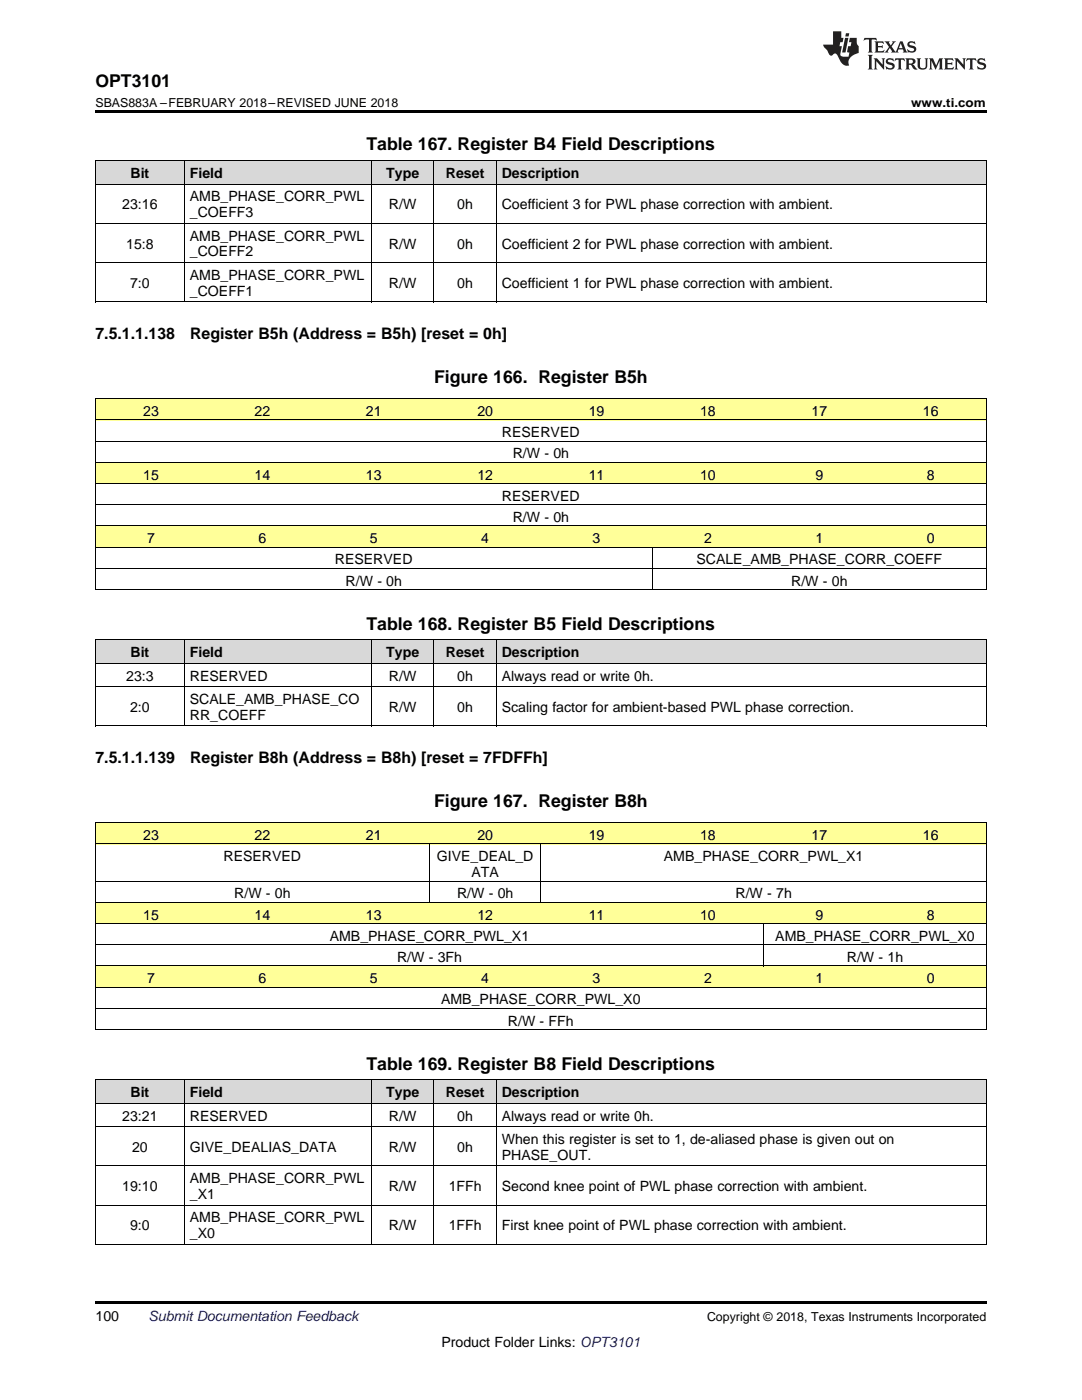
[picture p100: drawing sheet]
<svg xmlns="http://www.w3.org/2000/svg" width="216mm" height="279mm" viewBox="0 0 216 279" stroke-linecap="round" stroke-linejoin="round" font-family="sans-serif">
<defs><g id="words">
<g font-size="3.5">
<text x="19" y="17.3">OPT3101</text>
<text x="73.1" y="30">Table 167. Register B4 Field Descriptions</text>
<text x="86.6" y="76.4">Figure 166. Register B5h</text>
<text x="73.1" y="125.7">Table 168. Register B5 Field Descriptions</text>
<text x="86.6" y="161.1">Figure 167. Register B8h</text>
<text x="73.1" y="213.5">Table 169. Register B8 Field Descriptions</text>
</g>
<g font-size="3.2">
<text x="19" y="67.7">7.5.1.1.138</text>
<text x="37.9" y="67.7">Register B5h (Address = B5h) [reset = 0h]</text>
<text x="19" y="152.3">7.5.1.1.139</text>
<text x="37.9" y="152.3">Register B8h (Address = B8h) [reset = 7FDFFh]</text>
</g>
<g font-size="2.8">
<text x="26" y="35.5">Bit</text>
<text x="37.9" y="35.5">Field</text>
<text x="77.1" y="35.5">Type</text>
<text x="89" y="35.5">Reset</text>
<text x="100.1" y="35.5">Description</text>
<text x="24.4" y="41.8">23:16</text>
<text x="37.9" y="40.2">AMB_PHASE_CORR_PWL</text>
<text x="77.6" y="41.8">R/W</text>
<text x="91.2" y="41.8">0h</text>
<text x="100.1" y="41.8">Coefficient 3 for PWL phase correction with ambient.</text>
<text x="37.9" y="43.4">_COEFF3</text>
<text x="25.2" y="49.6">15:8</text>
<text x="37.9" y="48">AMB_PHASE_CORR_PWL</text>
<text x="37.9" y="51.2">_COEFF2</text>
<text x="77.6" y="49.6">R/W</text>
<text x="91.2" y="49.6">0h</text>
<text x="100.1" y="49.6">Coefficient 2 for PWL phase correction with ambient.</text>
<text x="26" y="57.4">7:0</text>
<text x="37.9" y="55.8">AMB_PHASE_CORR_PWL</text>
<text x="37.9" y="59">_COEFF1</text>
<text x="77.6" y="57.4">R/W</text>
<text x="91.2" y="57.4">0h</text>
<text x="100.1" y="57.4">Coefficient 1 for PWL phase correction with ambient.</text>
<text x="28.6" y="83">23</text>
<text x="50.8" y="83">22</text>
<text x="73" y="83">21</text>
<text x="95.2" y="83">20</text>
<text x="117.5" y="83">19</text>
<text x="139.7" y="83">18</text>
<text x="161.9" y="83">17</text>
<text x="184.1" y="83">16</text>
<text x="100.2" y="87.2">RESERVED</text>
<text x="28.6" y="95.7">15</text>
<text x="50.8" y="95.7">14</text>
<text x="73" y="95.7">13</text>
<text x="95.2" y="95.7">12</text>
<text x="102.3" y="91.5">R/W - 0h</text>
<text x="117.5" y="95.7">11</text>
<text x="139.7" y="95.7">10</text>
<text x="162.7" y="95.7">9</text>
<text x="184.9" y="95.7">8</text>
<text x="100.2" y="99.9">RESERVED</text>
<text x="102.3" y="104.2">R/W - 0h</text>
<text x="29.4" y="108.4">7</text>
<text x="51.6" y="108.4">6</text>
<text x="66.8" y="112.6">RESERVED</text>
<text x="73.8" y="108.4">5</text>
<text x="96" y="108.4">4</text>
<text x="118.3" y="108.4">3</text>
<text x="139" y="112.6">SCALE_AMB_PHASE_CORR_COEFF</text>
<text x="140.5" y="108.4">2</text>
<text x="162.7" y="108.4">1</text>
<text x="184.9" y="108.4">0</text>
<text x="69" y="116.9">R/W - 0h</text>
<text x="157.9" y="116.9">R/W - 0h</text>
<text x="26" y="131.2">Bit</text>
<text x="37.9" y="131.2">Field</text>
<text x="77.1" y="131.2">Type</text>
<text x="89" y="131.2">Reset</text>
<text x="100.1" y="131.2">Description</text>
<text x="25.2" y="135.8">23:3</text>
<text x="37.9" y="135.8">RESERVED</text>
<text x="77.6" y="135.8">R/W</text>
<text x="91.2" y="135.8">0h</text>
<text x="100.1" y="135.8">Always read or write 0h.</text>
<text x="26" y="142.1">2:0</text>
<text x="37.9" y="140.5">SCALE_AMB_PHASE_CO</text>
<text x="37.9" y="143.7">RR_COEFF</text>
<text x="77.6" y="142.1">R/W</text>
<text x="91.2" y="142.1">0h</text>
<text x="100.1" y="142.1">Scaling factor for ambient-based PWL phase correction.</text>
<text x="28.6" y="167.6">23</text>
<text x="50.8" y="167.6">22</text>
<text x="73" y="167.6">21</text>
<text x="95.2" y="167.6">20</text>
<text x="117.5" y="167.6">19</text>
<text x="139.7" y="167.6">18</text>
<text x="161.9" y="167.6">17</text>
<text x="184.1" y="167.6">16</text>
<text x="44.6" y="171.9">RESERVED</text>
<text x="87.2" y="171.9">GIVE_DEAL_D</text>
<text x="132.5" y="171.9">AMB_PHASE_CORR_PWL_X1</text>
<text x="46.7" y="179.3">R/W - 0h</text>
<text x="91.2" y="179.3">R/W - 0h</text>
<text x="94.1" y="175">ATA</text>
<text x="146.8" y="179.3">R/W - 7h</text>
<text x="28.6" y="183.5">15</text>
<text x="50.8" y="183.5">14</text>
<text x="73" y="183.5">13</text>
<text x="95.2" y="183.5">12</text>
<text x="117.5" y="183.5">11</text>
<text x="139.7" y="183.5">10</text>
<text x="162.7" y="183.5">9</text>
<text x="184.9" y="183.5">8</text>
<text x="65.8" y="187.7">AMB_PHASE_CORR_PWL_X1</text>
<text x="79.2" y="192">R/W - 3Fh</text>
<text x="154.7" y="187.7">AMB_PHASE_CORR_PWL_X0</text>
<text x="169" y="192">R/W - 1h</text>
<text x="29.4" y="196.2">7</text>
<text x="51.6" y="196.2">6</text>
<text x="73.8" y="196.2">5</text>
<text x="96" y="196.2">4</text>
<text x="118.3" y="196.2">3</text>
<text x="140.5" y="196.2">2</text>
<text x="162.7" y="196.2">1</text>
<text x="184.9" y="196.2">0</text>
<text x="88" y="200.4">AMB_PHASE_CORR_PWL_X0</text>
<text x="101.4" y="204.7">R/W - FFh</text>
<text x="26" y="219">Bit</text>
<text x="37.9" y="219">Field</text>
<text x="77.1" y="219">Type</text>
<text x="89" y="219">Reset</text>
<text x="100.1" y="219">Description</text>
<text x="24.4" y="223.6">23:21</text>
<text x="37.9" y="223.6">RESERVED</text>
<text x="77.6" y="223.6">R/W</text>
<text x="91.2" y="223.6">0h</text>
<text x="100.1" y="223.6">Always read or write 0h.</text>
<text x="26.4" y="229.9">20</text>
<text x="37.9" y="229.9">GIVE_DEALIAS_DATA</text>
<text x="77.6" y="229.9">R/W</text>
<text x="91.2" y="229.9">0h</text>
<text x="100.1" y="228.3">When this register is set to 1, de-aliased phase is given out on</text>
<text x="100.1" y="231.5">PHASE_OUT.</text>
<text x="24.4" y="237.7">19:10</text>
<text x="37.9" y="236.1">AMB_PHASE_CORR_PWL</text>
<text x="37.9" y="239.3">_X1</text>
<text x="77.6" y="237.7">R/W</text>
<text x="89.5" y="237.7">1FFh</text>
<text x="100.1" y="237.7">Second knee point of PWL phase correction with ambient.</text>
<text x="26" y="245.5">9:0</text>
<text x="37.9" y="243.9">AMB_PHASE_CORR_PWL</text>
<text x="77.6" y="245.5">R/W</text>
<text x="89.5" y="245.5">1FFh</text>
<text x="100.1" y="245.5">First knee point of PWL phase correction with ambient.</text>
<text x="37.9" y="247.1">_X0</text>
<text x="19" y="263.6">100</text>
<text x="88.1" y="268.9">Product Folder Links: OPT3101</text>
</g>
<text font-size="2.8" fill="#0000c8" x="29.6" y="263.6">Submit Documentation Feedback</text>
<g font-size="2.5">
<text x="19" y="21.4">SBAS883A –FEBRUARY 2018–REVISED JUNE 2018</text>
<text x="181.8" y="21.4">www.ti.com</text>
<text x="141.1" y="263.6">Copyright © 2018, Texas Instruments Incorporated</text>
</g>
</g></defs>
<g fill="#d8d8d8">
<path d="M19 215.6h17.8v4.6h-17.8z"/>
<path d="M36.8 215.6h37.4v4.6h-37.4z"/>
<path d="M74.2 215.6h12.4v4.6h-12.4z"/>
<path d="M86.6 215.6h12.5v4.6h-12.5z"/>
<path d="M99.1 215.6h97.7v4.6h-97.7z"/>
</g>
<g fill="#ff9">
<path d="M19 192.8h22.3v4.3h-22.3z"/>
<path d="M41.3 192.8h22.2v4.3h-22.2z"/>
<path d="M63.5 192.8h22.2v4.3h-22.2z"/>
<path d="M85.7 192.8h22.2v4.3h-22.2z"/>
<path d="M107.9 192.8h22.3v4.3h-22.3z"/>
<path d="M130.2 192.8h22.2v4.3h-22.2z"/>
<path d="M152.4 192.8h22.2v4.3h-22.2z"/>
<path d="M174.6 192.8h22.2v4.3h-22.2z"/>
<path d="M19 180.1h22.3v4.3h-22.3z"/>
<path d="M41.3 180.1h22.2v4.3h-22.2z"/>
<path d="M63.5 180.1h22.2v4.3h-22.2z"/>
<path d="M85.7 180.1h22.2v4.3h-22.2z"/>
<path d="M107.9 180.1h22.3v4.3h-22.3z"/>
<path d="M130.2 180.1h22.2v4.3h-22.2z"/>
<path d="M152.4 180.1h22.2v4.3h-22.2z"/>
<path d="M174.6 180.1h22.2v4.3h-22.2z"/>
<path d="M19 164.3h22.3v4.2h-22.3z"/>
<path d="M41.3 164.3h22.2v4.2h-22.2z"/>
<path d="M63.5 164.3h22.2v4.2h-22.2z"/>
<path d="M85.7 164.3h22.2v4.2h-22.2z"/>
<path d="M107.9 164.3h22.3v4.2h-22.3z"/>
<path d="M130.2 164.3h22.2v4.2h-22.2z"/>
<path d="M152.4 164.3h22.2v4.2h-22.2z"/>
<path d="M174.6 164.3h22.2v4.2h-22.2z"/>
</g>
<g fill="#d8d8d8">
<path d="M19 127.8h17.8v4.6h-17.8z"/>
<path d="M36.8 127.8h37.4v4.6h-37.4z"/>
<path d="M74.2 127.8h12.4v4.6h-12.4z"/>
<path d="M86.6 127.8h12.5v4.6h-12.5z"/>
<path d="M99.1 127.8h97.7v4.6h-97.7z"/>
</g>
<g fill="#ff9">
<path d="M19 105h22.3v4.3h-22.3z"/>
<path d="M41.3 105h22.2v4.3h-22.2z"/>
<path d="M63.5 105h22.2v4.3h-22.2z"/>
<path d="M85.7 105h22.2v4.3h-22.2z"/>
<path d="M107.9 105h22.3v4.3h-22.3z"/>
<path d="M130.2 105h22.2v4.3h-22.2z"/>
<path d="M152.4 105h22.2v4.3h-22.2z"/>
<path d="M174.6 105h22.2v4.3h-22.2z"/>
<path d="M19 92.3h22.3v4.3h-22.3z"/>
<path d="M41.3 92.3h22.2v4.3h-22.2z"/>
<path d="M63.5 92.3h22.2v4.3h-22.2z"/>
<path d="M85.7 92.3h22.2v4.3h-22.2z"/>
<path d="M107.9 92.3h22.3v4.3h-22.3z"/>
<path d="M130.2 92.3h22.2v4.3h-22.2z"/>
<path d="M152.4 92.3h22.2v4.3h-22.2z"/>
<path d="M174.6 92.3h22.2v4.3h-22.2z"/>
<path d="M19 79.6h22.3v4.3h-22.3z"/>
<path d="M41.3 79.6h22.2v4.3h-22.2z"/>
<path d="M63.5 79.6h22.2v4.3h-22.2z"/>
<path d="M85.7 79.6h22.2v4.3h-22.2z"/>
<path d="M107.9 79.6h22.3v4.3h-22.3z"/>
<path d="M130.2 79.6h22.2v4.3h-22.2z"/>
<path d="M152.4 79.6h22.2v4.3h-22.2z"/>
<path d="M174.6 79.6h22.2v4.3h-22.2z"/>
</g>
<g fill="#d8d8d8">
<path d="M19 32.1h17.8v4.7h-17.8z"/>
<path d="M36.8 32.1h37.4v4.7h-37.4z"/>
<path d="M74.2 32.1h12.4v4.7h-12.4z"/>
<path d="M86.6 32.1h12.5v4.7h-12.5z"/>
<path d="M99.1 32.1h97.7v4.7h-97.7z"/>
</g>
<g fill="#000">
<path d="M19 22h177.8v.5h-177.8zM19 60.3h.2zM74 60.3h.2zM86.5 60.3h.1zM99 60.3h.1zM196.7 60.3h.1zM19 144.9h.2zM74 144.9h.2zM86.5 144.9h.1zM99 144.9h.1zM196.7 144.9h.1zM19 248.4h.2z"/>
<path d="M74 248.4h.2zM86.5 248.4h.1zM99 248.4h.1zM196.7 248.4h.1zM19 259.7h177.8v.5h-177.8z"/>
</g>
<g fill="none" stroke="#000" stroke-width=".2">
<path d="M19 36.7h177.8M19 32.1h177.8M19.1 32.1v28.2M36.8 32.1v28.2M74.1 32.1v28.2M86.6 32.1v28.2M99 32.1v28.2M196.8 32.1v28.2M19 52.4h177.8M19 44.6h177.8M19 79.6h177.8M19 60.2h177.8"/>
<path d="M19.1 79.6v38.1M196.8 79.6v38.1M19 96.5h177.8M19 92.3h177.8M19 88h177.8M19 83.8h177.8M19 117.7h177.8M19 113.4h177.8M19 109.2h177.8M19 105h177.8M19 100.7h177.8M130.1 109.3v8.4"/>
<path d="M19 137h177.8M19 132.4h177.8M19 127.7h177.8M19.1 127.7v17.2M36.8 127.7v17.2M74.1 127.7v17.2M86.6 127.7v17.2M99 127.7v17.2M196.8 127.7v17.2M19 144.9h177.8M19 175.8h177.8M19 168.4h177.8"/>
<path d="M19 164.2h177.8M19.1 164.3v41.2M85.7 168.5v11.6M107.9 168.5v11.6M196.8 164.3v41.2M19 197h177.8M19 192.8h177.8M19 188.5h177.8M19 184.3h177.8M19 180.1h177.8M152.3 184.4v8.4M19 215.5h177.8"/>
<path d="M19 205.5h177.8M19 201.2h177.8M19.1 215.5v32.9M36.8 215.5v32.9M74.1 215.5v32.9M86.6 215.5v32.9M99 215.5v32.9M196.8 215.5v32.9M19 232.7h177.8M19 224.8h177.8M19 220.2h177.8M19 248.3h177.8"/>
<path d="M19 240.5h177.8"/>
</g>
<g fill="#231f20">
<path d="M172.5 7.6l-.1 .5 .4-.2h.6v.1v2.1l-.2 .4h.9l-.2-.4v-2.1l.1-.1h.5l.5 .2-.2-.5zM174.5 8.3l.2 .3v1.5l-.2 .4h1.8l.2-.6a1.04 1.04 0 0 1-1.3 .2v-.7h.6l.3 .2v-.6l-.3 .2h-.6v-.6l.8-.1 .4 .3-.2-.5zM176.5 8.3l.9 1.1-.9 1.1h.8l-.2-.2 .4-.7 .5 .7-.2 .2h1.5l-.2-.2 .2-.4h.9l.1 .4-.2 .2h1l-.3-.3-.7-1.9h-.5l-.9 2-.8-1 .9-1h-.8l.1 .3-.4 .5-.3-.6 .1-.2zM179.7 8.6l.4 1h-.7zM181.3 8.4a.63 .63 0 0 0-.2 .7 .63 .63 0 0 0 .6 .4l.6 .2 .1 .2a.75 .75 0 0 1-.7 .4 .75 .75 0 0 1-.6-.5l.1 .7 .1-.1a1.11 1.11 0 0 0 1.5-.6 1.13 1.13 0 0 0-1.2-.8l-.1-.4a1.04 1.04 0 0 1 1.2 .2l-.2-.5-.2 .1-.4-.2zM173.2 10.9l.2 .4v2.2l-.2 .4h1l-.3-.4v-2.2l.3-.4zM174.3 11.6l.3 .4v1.5l-.3 .4h.8l-.2-.4v-1.3l1.5 1.7v-1.9l.2-.4h-.7l.2 .4v.9l-1.1-1.3zM177 11.8a.62 .62 0 0 0-.2 .7 .62 .62 0 0 0 .6 .4l.6 .1 .1 .3a.76 .76 0 0 1-.7 .3 .76 .76 0 0 1-.7-.4l.2 .7 .1-.1a1.11 1.11 0 0 0 1.5-.6 1.13 1.13 0 0 0-1.2-.8l-.1-.4a1.04 1.04 0 0 1 1.2 .2l-.2-.6-.2 .1-.5-.1zM178.7 11.6l-.2 .6a.61 .61 0 0 1 .8-.3v1.6l-.2 .4h.9l-.2-.4v-1.6a.63 .63 0 0 1 .7 .3l-.1-.6zM180.6 11.6l.3 .4v1.5l-.3 .4h1l-.2-.2-.1-.8 .6 .2a.76 .76 0 0 0 1.2 .7l-1-1a.58 .58 0 0 0 .6-.5 .58 .58 0 0 0-.5-.6zM181.4 11.9h.1a.45 .45 0 0 1 .5 .1 .45 .45 0 0 1 .1 .5l-.8 .2zM182.9 11.6l.2 .2a2.17 2.17 0 0 0 .3 1.9 .99 .99 0 0 0 1.6-.6v-1.1l.2-.4h-.7l.2 .2a1.92 1.92 0 0 1-.2 1.8 .6 .6 0 0 1-.9-.5v-1.1l.2-.4zM185.4 11.6l.2 .4v1.5l-.2 .4h.7l-.2-.4v-1.4l.8 1.8 .8-1.8v1.4l-.2 .4h.9l-.2-.4v-1.5l.2-.4h-.8l-.6 1.5-.6-1.5zM188.4 11.6l.2 .4v1.5l-.2 .4h1.8l.1-.6a1.04 1.04 0 0 1-1.2 .1v-.6h.5l.4 .2v-.6l-.4 .2h-.5v-.7h.8l.3 .3-.1-.6zM190.5 11.6l.2 .4v1.5l-.2 .4h.7l-.2-.4v-1.3l1.5 1.7v-1.9l.2-.4h-.7l.2 .4v.9l-1.1-1.3zM192.9 11.6l-.1 .6a.61 .61 0 0 1 .7-.3l.1 1.6-.3 .4h1l-.3-.4 .1-1.6a.63 .63 0 0 1 .7 .3l-.1-.6zM195.2 11.8a.62 .62 0 0 0-.2 .7 .62 .62 0 0 0 .6 .4l.6 .1 .1 .3a.76 .76 0 0 1-.7 .3 .76 .76 0 0 1-.6-.4l.1 .7 .1-.1a1.11 1.11 0 0 0 1.6-.6 1.13 1.13 0 0 0-1.3-.8l-.1-.4a1.04 1.04 0 0 1 1.2 .2l-.1-.6-.2 .1-.5-.1z"/>
<path d="M166.2 6.3v2.6h-1.9v.4l.8 .9a.91 .91 0 0 0 1 .8 .56 .56 0 0 1 .5-.3 .56 .56 0 0 1 .5 .3l.4 .8a1.53 1.53 0 0 0 1.9 1.2 1.54 1.54 0 0 1 1-2.1l.9-.3v-1.4a1.52 1.52 0 0 1-.4-1.6h-1.3l-.2 .8h.5l-.2 .8h-.5l-.1 1v.2l.4 .1-.2 .8a1.93 1.93 0 0 1-1.6-.3l.3-1.8h-.5l.2-.8h.4l.2-.8h-.4v-1.3zM168.6 7.6l-.6 2.9h.7l.6-2.9zM168.8 6.6l-.1 .7h.6l.2-.7z"/>
</g>
<use href="#words"/>
</svg>
